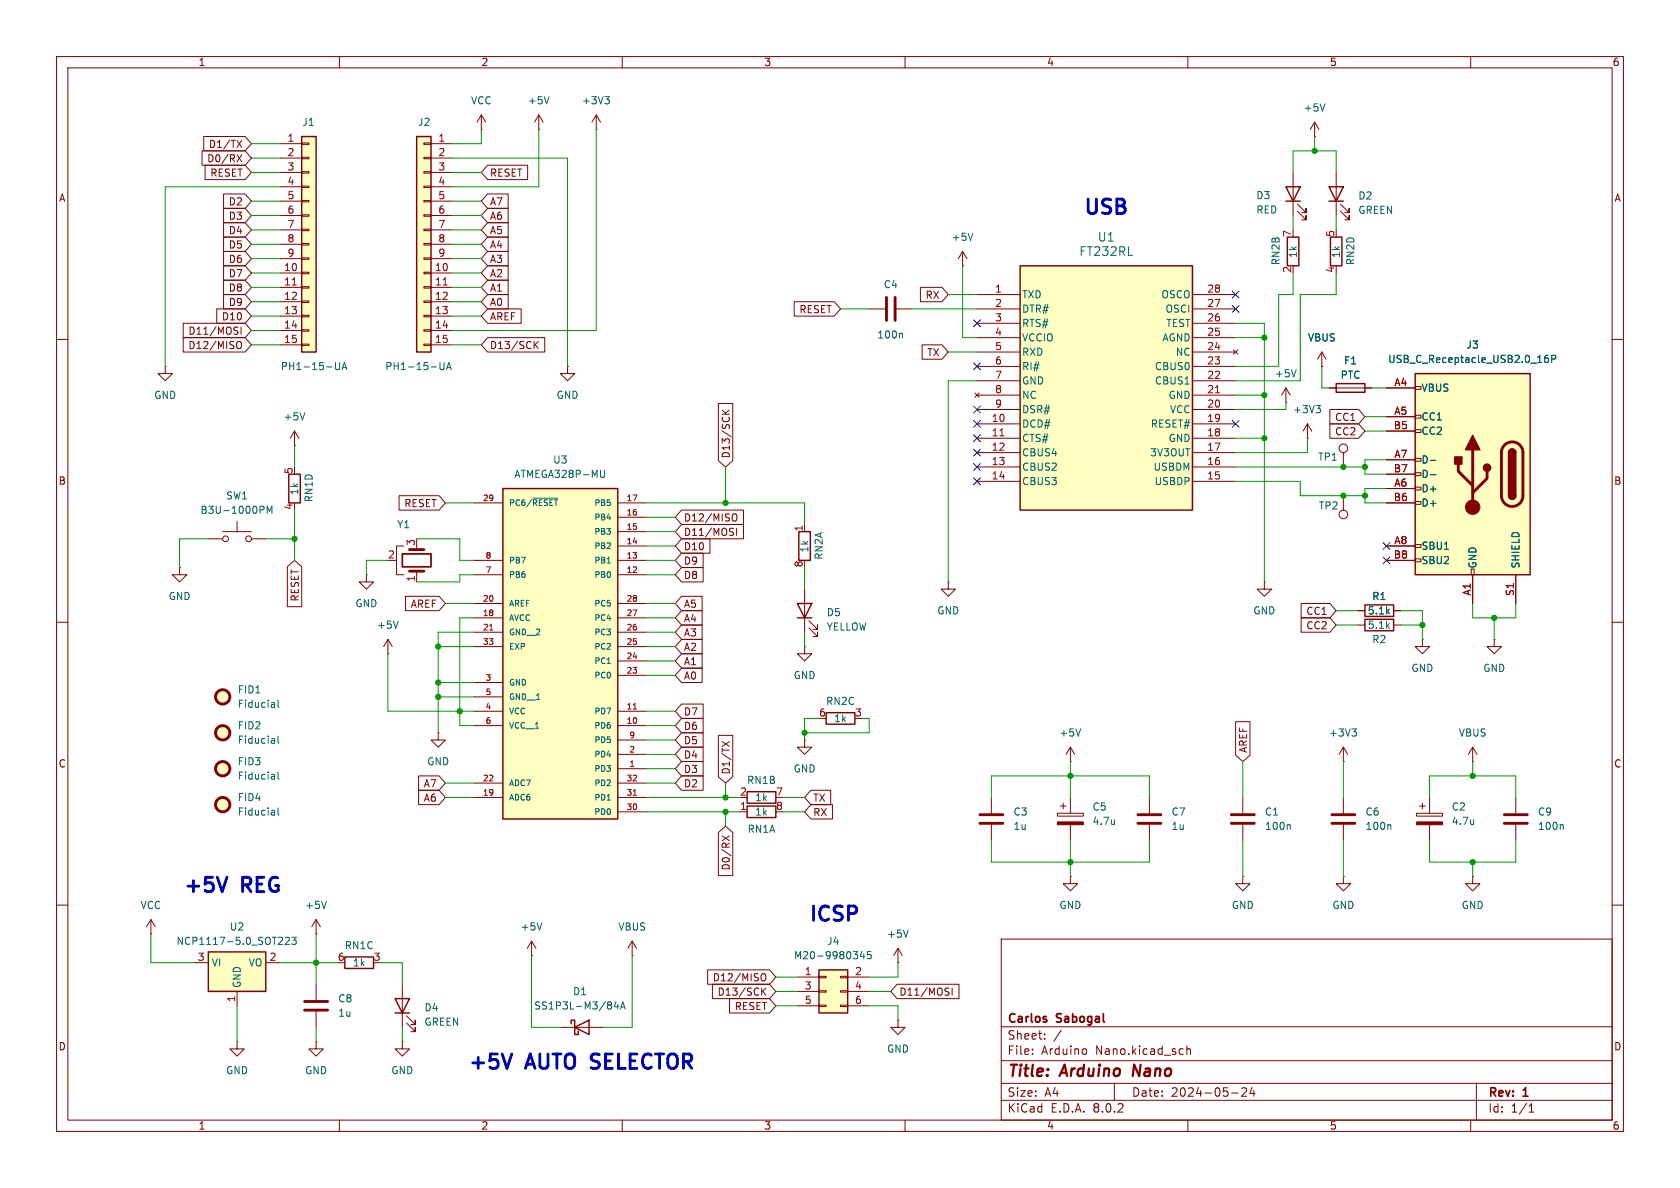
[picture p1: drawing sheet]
<svg xmlns="http://www.w3.org/2000/svg" width="297mm" height="210mm" viewBox="0 0 297 210" stroke-linecap="round" stroke-linejoin="round" font-family="sans-serif">
<defs><g id="words">
<g font-size="3.5" fill="#0000c2">
<text x="191.3" y="38.6">USB</text>
<text x="32.1" y="158.5">+5V</text>
<text x="42.8" y="158.5">REG</text>
<text x="142.7" y="163.6">ICSP</text>
<text x="82.5" y="189.7">+5V</text>
<text x="93.2" y="189.7">AUTO SELECTOR</text>
</g>
<g font-size="2.8" fill="#840000">
<text x="178" y="190.9">Title:</text>
<text x="187.7" y="190.9">Arduino</text>
<text x="201.1" y="190.9">Nano</text>
</g>
<g font-size="2.1" fill="#006464">
<text x="190.7" y="45.4">FT232RL</text>
<text x="194" y="42.9">U1</text>
</g>
<g font-size="2.1" fill="#840000">
<text x="178" y="184">Sheet:</text>
<text x="178" y="181.2">Carlos</text>
<text x="186.9" y="181.2">Sabogal</text>
<text x="178" y="186.7">File:</text>
<text x="184.1" y="186.7">Arduino</text>
<text x="193.7" y="186.7">Nano.kicad_sch</text>
<text x="178" y="196.9">KiCad</text>
<text x="178" y="194.1">Size:</text>
<text x="184.7" y="194.1">A4</text>
<text x="185.7" y="196.9">E.D.A.</text>
<text x="193.3" y="196.9">8.0.2</text>
<text x="200" y="194.1">Date:</text>
<text x="207" y="194.1">2024-05-24</text>
<text x="263" y="194.3">Rev:</text>
<text x="263" y="196.9">Id:</text>
<text x="267.1" y="196.9">1/1</text>
<text x="269.4" y="194.3">1</text>
</g>
<g font-size="1.8" fill="#840000">
<text x="35" y="11.9">1</text>
<text x="85" y="11.9">2</text>
<text x="135" y="11.9">3</text>
<text x="185" y="11.9">4</text>
<text x="235" y="11.9">5</text>
<text x="285" y="11.9">6</text>
<text x="36.5" y="28.9">D0/RX</text>
<text x="36.8" y="26.4">D1/TX</text>
<text x="10.3" y="35.9">A</text>
<text x="37.1" y="31.4">RESET</text>
<text x="86.5" y="31.4">RESET</text>
<text x="285.3" y="35.9">A</text>
<text x="40.3" y="41.6">D4</text>
<text x="40.3" y="36.5">D2</text>
<text x="40.3" y="39.1">D3</text>
<text x="86.5" y="36.5">A7</text>
<text x="86.5" y="39.1">A6</text>
<text x="86.5" y="41.6">A5</text>
<text x="40.3" y="44.1">D5</text>
<text x="40.3" y="46.7">D6</text>
<text x="86.5" y="44.1">A4</text>
<text x="86.5" y="46.7">A3</text>
<text x="40.3" y="51.8">D8</text>
<text x="40.3" y="49.2">D7</text>
<text x="86.5" y="49.2">A2</text>
<text x="86.5" y="51.8">A1</text>
<text x="163.5" y="53">RX</text>
<text x="33.2" y="59.4">D11/MOSI</text>
<text x="39.1" y="56.8">D10</text>
<text x="40.3" y="54.3">D9</text>
<text x="86.5" y="56.8">AREF</text>
<text x="86.5" y="54.3">A0</text>
<text x="141.2" y="55.6">RESET</text>
<text x="33.2" y="61.9">D12/MISO</text>
<text x="86.5" y="61.9">D13/SCK</text>
<text x="163.8" y="63.2">TX</text>
<text x="235.9" y="77.2">CC2</text>
<text x="235.9" y="74.6">CC1</text>
<text x="129.2" y="81.1" transform="rotate(-90 129.2 81.1)">D13/SCK</text>
<text x="10.3" y="85.9">B</text>
<text x="71.4" y="89.9">RESET</text>
<text x="285.3" y="85.9">B</text>
<text x="120.8" y="94.9">D11/MOSI</text>
<text x="120.8" y="92.4">D12/MISO</text>
<text x="120.8" y="100">D9</text>
<text x="120.8" y="97.5">D10</text>
<text x="53" y="106.4" transform="rotate(-90 53 106.4)">RESET</text>
<text x="72.5" y="107.6">AREF</text>
<text x="120.8" y="102.6">D8</text>
<text x="120.8" y="107.6">A5</text>
<text x="120.8" y="110.2">A4</text>
<text x="120.8" y="112.7">A3</text>
<text x="230.8" y="111.4">CC2</text>
<text x="230.8" y="108.9">CC1</text>
<text x="120.8" y="115.3">A2</text>
<text x="120.8" y="117.8">A1</text>
<text x="120.8" y="120.3">A0</text>
<text x="120.8" y="129.2">D6</text>
<text x="120.8" y="131.8">D5</text>
<text x="120.8" y="126.7">D7</text>
<text x="10.3" y="135.9">C</text>
<text x="120.8" y="134.3">D4</text>
<text x="120.8" y="136.8">D3</text>
<text x="129.2" y="137" transform="rotate(-90 129.2 137)">D1/TX</text>
<text x="220.7" y="133.2" transform="rotate(-90 220.7 133.2)">AREF</text>
<text x="285.3" y="135.9">C</text>
<text x="74.8" y="141.9">A6</text>
<text x="74.8" y="139.4">A7</text>
<text x="120.8" y="139.4">D2</text>
<text x="143.7" y="141.9">TX</text>
<text x="143.7" y="144.5">RX</text>
<text x="129.2" y="154" transform="rotate(-90 129.2 154)">D0/RX</text>
<text x="125.9" y="173.7">D12/MISO</text>
<text x="126.8" y="176.2">D13/SCK</text>
<text x="129.8" y="178.8">RESET</text>
<text x="158.9" y="176.2">D11/MOSI</text>
<text x="10.3" y="185.9">D</text>
<text x="285.3" y="185.9">D</text>
<text x="35" y="199.9">1</text>
<text x="85" y="199.9">2</text>
<text x="135" y="199.9">3</text>
<text x="185" y="199.9">4</text>
<text x="235" y="199.9">5</text>
<text x="285" y="199.9">6</text>
</g>
<g font-size="1.8" fill="#006464">
<text x="53.3" y="22.5">J1</text>
<text x="73.8" y="22.5">J2</text>
<text x="83.2" y="18.6">VCC</text>
<text x="93.2" y="18.6">+5V</text>
<text x="102.8" y="18.6">+3V3</text>
<text x="230.4" y="19.9">+5V</text>
<text x="222" y="35.4">D3</text>
<text x="240" y="35.5">D2</text>
<text x="222" y="37.9">RED</text>
<text x="240" y="38">GREEN</text>
<text x="168.1" y="42.8">+5V</text>
<text x="226.4" y="47" transform="rotate(-90 226.4 47)">RN2B</text>
<text x="229.5" y="45.7" transform="rotate(-90 229.5 45.7)">1k</text>
<text x="237.1" y="45.7" transform="rotate(-90 237.1 45.7)">1k</text>
<text x="239.6" y="47" transform="rotate(-90 239.6 47)">RN2D</text>
<text x="156.1" y="51.2">C4</text>
<text x="180.6" y="52.9">TXD</text>
<text x="205.2" y="52.9">OSCO</text>
<text x="180.6" y="55.5">DTR#</text>
<text x="180.6" y="58">RTS#</text>
<text x="205.9" y="55.5">OSCI</text>
<text x="206.1" y="58">TEST</text>
<text x="49.5" y="65.6">PH1-15-UA</text>
<text x="68" y="65.6">PH1-15-UA</text>
<text x="155" y="60">100n</text>
<text x="180.6" y="60.6">VCCIO</text>
<text x="180.6" y="63.1">RXD</text>
<text x="180.6" y="65.6">RI#</text>
<text x="204.1" y="65.6">CBUS0</text>
<text x="205.4" y="60.6">AGND</text>
<text x="207.8" y="63.1">NC</text>
<text x="231.1" y="60.6">VBUS</text>
<text x="237.5" y="64.6">F1</text>
<text x="245.3" y="64.4">USB_C_Receptacle_USB2.0_16P</text>
<text x="259.2" y="61.8">J3</text>
<text x="27.2" y="70.7">GND</text>
<text x="98.3" y="70.7">GND</text>
<text x="180.6" y="68.2">GND</text>
<text x="180.6" y="70.7">NC</text>
<text x="204.1" y="68.2">CBUS1</text>
<text x="206.5" y="70.7">GND</text>
<text x="225.3" y="66.9">+5V</text>
<text x="236.9" y="67.2">PTC</text>
<text x="251.2" y="69.4">VBUS</text>
<text x="50" y="74.5">+5V</text>
<text x="180.6" y="75.8">DCD#</text>
<text x="180.6" y="73.3">DSR#</text>
<text x="203.3" y="75.8">RESET#</text>
<text x="206.7" y="73.3">VCC</text>
<text x="228.5" y="73.3">+3V3</text>
<text x="251.2" y="74.5">CC1</text>
<text x="251.2" y="77.1">CC2</text>
<text x="97.7" y="82.1">U3</text>
<text x="180.6" y="78.3">CTS#</text>
<text x="180.6" y="80.9">CBUS4</text>
<text x="180.6" y="83.4">CBUS2</text>
<text x="203.2" y="80.9">3V3OUT</text>
<text x="203.8" y="83.4">USBDM</text>
<text x="206.5" y="78.3">GND</text>
<text x="232.9" y="81.6">TP1</text>
<text x="251.2" y="82.1">D-</text>
<text x="39.9" y="88.5">SW1</text>
<text x="52.9" y="87.6" transform="rotate(-90 52.9 87.6)">1k</text>
<text x="55.5" y="88.9" transform="rotate(-90 55.5 88.9)">RN1D</text>
<text x="90.8" y="84.7">ATMEGA328P-MU</text>
<text x="180.6" y="86">CBUS3</text>
<text x="204" y="86">USBDP</text>
<text x="251.2" y="87.2">D+</text>
<text x="251.2" y="89.8">D+</text>
<text x="251.2" y="84.7">D-</text>
<text x="35.3" y="91">B3U-1000PM</text>
<text x="70.1" y="93.6">Y1</text>
<text x="233.1" y="90.3">TP2</text>
<text x="143.1" y="97.8" transform="rotate(-90 143.1 97.8)">1k</text>
<text x="145.6" y="99.1" transform="rotate(-90 145.6 99.1)">RN2A</text>
<text x="251.2" y="97.4">SBU1</text>
<text x="251.2" y="99.9">SBU2</text>
<text x="261.2" y="100.6" transform="rotate(-90 261.2 100.6)">GND</text>
<text x="268.8" y="100.6" transform="rotate(-90 268.8 100.6)">SHIELD</text>
<text x="29.7" y="106.3">GND</text>
<text x="62.7" y="107.5">GND</text>
<text x="242.5" y="106.3">R1</text>
<text x="66.5" y="111.4">+5V</text>
<text x="146.1" y="109.1">D5</text>
<text x="146.1" y="111.7">YELLOW</text>
<text x="165.6" y="108.8">GND</text>
<text x="221.5" y="108.8">GND</text>
<text x="241.7" y="108.8">5.1k</text>
<text x="241.7" y="111.4">5.1k</text>
<text x="242.5" y="113.9">R2</text>
<text x="249.4" y="119">GND</text>
<text x="262.1" y="119">GND</text>
<text x="41.9" y="122.8">FID1</text>
<text x="41.9" y="125.3">Fiducial</text>
<text x="140.2" y="120.2">GND</text>
<text x="145.9" y="124.8">RN2C</text>
<text x="41.9" y="129.1">FID2</text>
<text x="41.9" y="131.7">Fiducial</text>
<text x="147.4" y="127.9">1k</text>
<text x="187.2" y="130.4">+5V</text>
<text x="234.8" y="130.4">+3V3</text>
<text x="257.8" y="130.4">VBUS</text>
<text x="41.9" y="135.5">FID3</text>
<text x="75.4" y="135.5">GND</text>
<text x="140.2" y="136.8">GND</text>
<text x="41.9" y="141.8">FID4</text>
<text x="41.9" y="138">Fiducial</text>
<text x="132" y="138.8">RN1B</text>
<text x="133.4" y="141.8">1k</text>
<text x="193" y="143.5">C5</text>
<text x="256.6" y="143.5">C2</text>
<text x="41.9" y="144.4">Fiducial</text>
<text x="132.1" y="147.4">RN1A</text>
<text x="133.4" y="144.4">1k</text>
<text x="179.1" y="144.4">C3</text>
<text x="179.1" y="146.9">1u</text>
<text x="193" y="146">4.7u</text>
<text x="207" y="144.4">C7</text>
<text x="207" y="146.9">1u</text>
<text x="223.5" y="144.4">C1</text>
<text x="223.5" y="146.9">100n</text>
<text x="241.3" y="144.4">C6</text>
<text x="241.3" y="146.9">100n</text>
<text x="256.6" y="146">4.7u</text>
<text x="271.8" y="144.4">C9</text>
<text x="271.8" y="146.9">100n</text>
<text x="24.8" y="160.9">VCC</text>
<text x="53.8" y="160.9">+5V</text>
<text x="187.2" y="160.9">GND</text>
<text x="217.7" y="160.9">GND</text>
<text x="235.5" y="160.9">GND</text>
<text x="258.3" y="160.9">GND</text>
<text x="31.1" y="167.2">NCP1117-5.0_SOT223</text>
<text x="40.5" y="164.7">U2</text>
<text x="60.9" y="168">RN1C</text>
<text x="91.9" y="164.7">+5V</text>
<text x="109.2" y="164.7">VBUS</text>
<text x="146.1" y="167.2">J4</text>
<text x="156.7" y="166">+5V</text>
<text x="37.3" y="171">VI</text>
<text x="43.9" y="171">VO</text>
<text x="62.3" y="171">1k</text>
<text x="140.3" y="169.8">M20-9980345</text>
<text x="42.8" y="174.8" transform="rotate(-90 42.8 174.8)">GND</text>
<text x="59.7" y="177.4">C8</text>
<text x="59.7" y="179.9">1u</text>
<text x="74.9" y="179">D4</text>
<text x="94.3" y="178.7">SS1P3L-M3/84A</text>
<text x="101.2" y="176.1">D1</text>
<text x="74.9" y="181.5">GREEN</text>
<text x="39.9" y="190.1">GND</text>
<text x="53.8" y="190.1">GND</text>
<text x="69.1" y="190.1">GND</text>
<text x="156.7" y="186.3">GND</text>
</g>
<g font-size="1.8" fill="#a90000">
<text x="50.7" y="25.1">1</text>
<text x="50.7" y="27.7">2</text>
<text x="77.4" y="25.1">1</text>
<text x="77.4" y="27.7">2</text>
<text x="50.7" y="30.2">3</text>
<text x="50.7" y="32.8">4</text>
<text x="50.7" y="35.3">5</text>
<text x="77.4" y="30.2">3</text>
<text x="77.4" y="32.8">4</text>
<text x="77.4" y="35.3">5</text>
<text x="50.7" y="37.8">6</text>
<text x="50.7" y="40.4">7</text>
<text x="77.4" y="37.8">6</text>
<text x="77.4" y="40.4">7</text>
<text x="228.3" y="42" transform="rotate(-90 228.3 42)">7</text>
<text x="236" y="42" transform="rotate(-90 236 42)">5</text>
<text x="50.7" y="42.9">8</text>
<text x="50.7" y="45.5">9</text>
<text x="77.4" y="42.9">8</text>
<text x="77.4" y="45.5">9</text>
<text x="50.1" y="48">10</text>
<text x="50.1" y="50.5">11</text>
<text x="50.1" y="53.1">12</text>
<text x="76.8" y="48">10</text>
<text x="76.8" y="50.5">11</text>
<text x="76.8" y="53.1">12</text>
<text x="175.8" y="51.8">1</text>
<text x="213.3" y="51.8">28</text>
<text x="228.3" y="48.3" transform="rotate(-90 228.3 48.3)">2</text>
<text x="236" y="48.3" transform="rotate(-90 236 48.3)">4</text>
<text x="50.1" y="55.6">13</text>
<text x="50.1" y="58.2">14</text>
<text x="76.8" y="55.6">13</text>
<text x="76.8" y="58.2">14</text>
<text x="175.8" y="54.4">2</text>
<text x="175.8" y="56.9">3</text>
<text x="175.8" y="59.4">4</text>
<text x="213.3" y="59.4">25</text>
<text x="213.3" y="56.9">26</text>
<text x="213.3" y="54.4">27</text>
<text x="50.1" y="60.7">15</text>
<text x="76.8" y="60.7">15</text>
<text x="175.8" y="62">5</text>
<text x="175.8" y="64.5">6</text>
<text x="213.3" y="64.5">23</text>
<text x="213.3" y="62">24</text>
<text x="175.8" y="67.1">7</text>
<text x="175.8" y="69.6">8</text>
<text x="213.3" y="69.6">21</text>
<text x="213.3" y="67.1">22</text>
<text x="246.4" y="68.3">A4</text>
<text x="175.2" y="74.7">10</text>
<text x="175.2" y="77.2">11</text>
<text x="175.8" y="72.1">9</text>
<text x="213.3" y="77.2">18</text>
<text x="213.3" y="74.7">19</text>
<text x="213.3" y="72.1">20</text>
<text x="246.3" y="75.9">B5</text>
<text x="246.4" y="73.4">A5</text>
<text x="51.8" y="83.9" transform="rotate(-90 51.8 83.9)">5</text>
<text x="175.2" y="79.8">12</text>
<text x="175.2" y="82.3">13</text>
<text x="213.3" y="82.3">16</text>
<text x="213.3" y="79.8">17</text>
<text x="246.3" y="83.6">B7</text>
<text x="246.4" y="81">A7</text>
<text x="175.2" y="84.8">14</text>
<text x="213.3" y="84.8">15</text>
<text x="246.3" y="88.6">B6</text>
<text x="246.4" y="86.1">A6</text>
<text x="51.8" y="90.2" transform="rotate(-90 51.8 90.2)">4</text>
<text x="142" y="94.1" transform="rotate(-90 142 94.1)">1</text>
<text x="68.5" y="98.8">2</text>
<text x="73.4" y="96.6" transform="rotate(-90 73.4 96.6)">3</text>
<text x="142" y="100.4" transform="rotate(-90 142 100.4)">8</text>
<text x="246.3" y="98.8">B8</text>
<text x="246.4" y="96.3">A8</text>
<text x="73.4" y="102.9" transform="rotate(-90 73.4 102.9)">1</text>
<text x="260.1" y="105.4" transform="rotate(-90 260.1 105.4)">A1</text>
<text x="267.7" y="105.5" transform="rotate(-90 267.7 105.5)">S1</text>
<text x="144.7" y="126.7">6</text>
<text x="151.1" y="126.7">3</text>
<text x="130.7" y="140.7">2</text>
<text x="130.7" y="143.3">1</text>
<text x="137.1" y="140.7">7</text>
<text x="137.1" y="143.3">8</text>
<text x="34.9" y="169.9">3</text>
<text x="47.6" y="169.9">2</text>
<text x="59.6" y="169.9">6</text>
<text x="66" y="169.9">3</text>
<text x="142.2" y="172.5">1</text>
<text x="151.1" y="172.5">2</text>
<text x="41.7" y="177.2" transform="rotate(-90 41.7 177.2)">1</text>
<text x="142.2" y="175">3</text>
<text x="142.2" y="177.5">5</text>
<text x="151.1" y="175">4</text>
<text x="151.1" y="177.5">6</text>
</g>
<g font-size="1.4" fill="#a90000">
<text x="85.3" y="88.6">29</text>
<text x="110.7" y="88.6">17</text>
<text x="110.7" y="93.7">15</text>
<text x="110.7" y="91.2">16</text>
<text x="85.7" y="101.3">7</text>
<text x="85.7" y="98.8">8</text>
<text x="110.7" y="101.3">12</text>
<text x="110.7" y="98.8">13</text>
<text x="110.7" y="96.3">14</text>
<text x="85.3" y="106.4">20</text>
<text x="110.7" y="106.4">28</text>
<text x="85.3" y="109">18</text>
<text x="85.3" y="111.5">21</text>
<text x="110.7" y="111.5">26</text>
<text x="110.7" y="109">27</text>
<text x="85.3" y="114">33</text>
<text x="110.7" y="119.1">23</text>
<text x="110.7" y="116.6">24</text>
<text x="110.7" y="114">25</text>
<text x="85.7" y="120.4">3</text>
<text x="85.7" y="125.5">4</text>
<text x="85.7" y="122.9">5</text>
<text x="110.7" y="125.5">11</text>
<text x="85.7" y="128">6</text>
<text x="110.7" y="128">10</text>
<text x="111.1" y="130.6">9</text>
<text x="111.1" y="135.6">1</text>
<text x="111.1" y="133.1">2</text>
<text x="85.3" y="140.7">19</text>
<text x="85.3" y="138.2">22</text>
<text x="110.7" y="143.3">30</text>
<text x="110.7" y="140.7">31</text>
<text x="110.7" y="138.2">32</text>
</g>
<g font-size="1.4" fill="#006464">
<text x="89.9" y="89.6">PC6/~{RESET}</text>
<text x="105" y="89.6">PB5</text>
<text x="105" y="94.7">PB3</text>
<text x="105" y="92.2">PB4</text>
<text x="89.9" y="99.8">PB7</text>
<text x="105" y="99.8">PB1</text>
<text x="105" y="97.3">PB2</text>
<text x="89.9" y="107.4">AREF</text>
<text x="89.9" y="102.3">PB6</text>
<text x="105" y="102.3">PB0</text>
<text x="105" y="107.4">PC5</text>
<text x="89.9" y="110">AVCC</text>
<text x="89.9" y="112.5">GND__2</text>
<text x="105" y="112.5">PC3</text>
<text x="105" y="110">PC4</text>
<text x="89.9" y="115">EXP</text>
<text x="105" y="117.6">PC1</text>
<text x="105" y="115">PC2</text>
<text x="89.9" y="121.4">GND</text>
<text x="89.9" y="123.9">GND__1</text>
<text x="105" y="120.1">PC0</text>
<text x="89.9" y="126.5">VCC</text>
<text x="89.9" y="129">VCC__1</text>
<text x="105" y="129">PD6</text>
<text x="105" y="126.5">PD7</text>
<text x="105" y="131.5">PD5</text>
<text x="105" y="136.6">PD3</text>
<text x="105" y="134.1">PD4</text>
<text x="89.9" y="141.7">ADC6</text>
<text x="89.9" y="139.2">ADC7</text>
<text x="105" y="141.7">PD1</text>
<text x="105" y="139.2">PD2</text>
<text x="105" y="144.2">PD0</text>
</g>
</g></defs>
<g fill="none" stroke="#840000" stroke-width=".18">
<path d="M10 10h277v190h-277zM12 12h273v186h-273zM60 10v2M110 10v2M160 10v2M210 10v2M260 10v2M10 60h2M170.2 47h.1M170.2 44.5l-.8 1.2M170.2 44.5v2.5M170.2 44.5l.7 1.2"/>
<path d="M285 60h2M69.8 99.1h.3M71.4 96.5h-1.3v5.1h1.3M73.7 96.5v.7M10 110h2M73.7 101v1.9M285 110h2M10 160h2M285 160h2M26.7 165.1h.1M26.7 162.6l-.8 1.2M26.7 162.6v2.5"/>
<path d="M26.7 162.6l.7 1.2M177 166h108v32h-108zM60 198v2M110 198v2M160 198v2M177 194.5h108M177 191.5h108M177 187.5h108M177 181.5h108M182.5 186.3v.1M182.5 185.5v.1M184.7 183.6v.1"/>
<path d="M184.7 182.8v.1M187.6 182.1l-1.3 2M191.8 185.4l.3 .3v.4l-.3 .3M197 191.5v3M209.8 184.9v1.5M209.8 185.5l.2-.1 .4 .1 .1 .9M210 198v2M217.7 193.2h1.2M219.5 192.4l.6-.1 .2 .1 .1 .3-.9 1.1h.9M221.3 192.2l-.3 1.1h.9M221.7 192.8v1M260 198v2"/>
<path d="M261 191.5v6.5M270.3 196.6h.9M270.3 195.5l.4-.4v1.5"/>
</g>
<path d="M200.5 188.2l-.2 2" fill="none" stroke="#840000" stroke-width=".4"/>
<path d="M172 41.2l-.4 1.3" fill="none" stroke="#006464" stroke-width=".18"/>
<path d="M71.1 97.9h5.1v2.3h-5.1z" fill="none" stroke="#840000" stroke-width=".3"/>
<path d="M72.4 97.2h2.5M72.4 101h2.5" fill="none" stroke="#840000" stroke-width=".51"/>
<path d="M36.8 168.3h10.2v7h-10.2z" fill="#ffffc2"/>
<path d="M141.2 94h2.1v5.1h-2.1zM146 126h5.1v2h-5.1zM36.8 168.3h10.2v7h-10.2z" fill="none" stroke="#840000" stroke-width=".25"/>
<g fill="none" stroke="#840000" stroke-width=".18">
<path d="M29.2 64.8v1.2h1.3l-1.3 1.3-1.3-1.3h1.3M29.2 64.8h.1M142.2 92.7v1.3M31.7 100.3v1.3h1.3l-1.3 1.3-1.2-1.3h1.2M31.7 100.3h.1M68.6 115.6h.1M68.6 113l-.8 1.3M68.6 113v2.6M68.6 113l.7 1.3M142.2 114.3v1.3h1.3l-1.3 1.2-1.2-1.2h1.2M142.2 114.3h.1M34.3 170.2h2.5"/>
<path d="M41.9 175.3v2.5M47 170.2h2.5M41.9 184.2v1.2h1.3l-1.3 1.3-1.3-1.3h1.3M41.9 184.2h.1"/>
</g>
<g fill="none" stroke="#006464" stroke-width=".18">
<path d="M70.4 109.8l-.4 1.3M48.5 124.3l.1 .7M48.5 130.6l.1 .8M48.5 137l.1 .7M48.6 137.7h-.2M48.6 137.2l-.2 .1M48.6 131.3l-.2 .1M48.6 130.8l-.2 .1M48.6 125h-.2M48.6 124.5l-.2 .1M49.2 136.5v1.1l.1 .1M49.2 123.8v1.1l.1 .1"/>
<path d="M49.2 130.1v1.1l.1 .2M48.5 143.3l.1 .8M48.6 144l-.2 .1M48.6 143.5l-.2 .1M49.2 142.8v1.1l.1 .2M49.2 166.9h.8M49.9 165.8v.4M50.4 165.8l.5-.1 .3 .3-.8 .9h.8M51.6 165.7h.8l-.5 .5 .4 .1v.5l-.2 .1-.5-.1"/>
</g>
<g fill="#ffffc2" stroke="#ffffc2" stroke-width=".18">
<circle cx="39.4" cy="135.9" r="1.27"/>
<circle cx="39.4" cy="142.2" r="1.27"/>
<circle cx="39.4" cy="129.5" r="1.27"/>
<circle cx="39.4" cy="123.2" r="1.27"/>
</g>
<g fill="none" stroke="#840000" stroke-width=".51">
<circle cx="39.4" cy="123.2" r="1.27"/>
<circle cx="39.4" cy="135.9" r="1.27"/>
<circle cx="39.4" cy="129.5" r="1.27"/>
<circle cx="39.4" cy="142.2" r="1.27"/>
</g>
<path d="M144.8 171.5h5.1v7.6h-5.1z" fill="#ffffc2"/>
<g fill="none" stroke="#840000" stroke-width=".18">
<path d="M36.8 95.3h2.6M39.4 94h5M41.9 92.2v1.8M44.4 95.3h2.6M142.2 104.1v7.7M143 111l1.5 1.5v-.7v.7h-.7M143 109.7l1.5 1.6v-.8v.8h-.7M167.6 102.9v1.2h1.3l-1.3 1.3-1.2-1.3h1.2M167.6 102.9h.1M251.5 113v1.3h1.2l-1.2 1.3-1.3-1.3h1.3M251.5 113h.1M77.5 129.5v1.3h1.2l-1.2 1.3-1.3-1.3h1.3"/>
<path d="M77.5 129.5h.1M250.4 143.8h4.6v.5h-4.6zM251 142.5h1M251.5 142v1M252.7 141v2.8M252.7 145.8v2.8M55.9 165.1h.1M55.9 162.6l-.8 1.2M55.9 162.6v2.5M55.9 174v2.8M55.9 178.8v2.8M55.9 162.6l.7 1.2"/>
<path d="M71.1 174v7.6M71.9 179.6l1.5 1.5v-.8v.8h-.8M111.8 168.9h.1M111.8 166.4l-.8 1.2M111.8 166.4v2.5M111.8 166.4l.7 1.2M141 172.7h3.8M141 175.3h3.8M141 177.8h3.8M144.8 177.7h1.2v.2h-1.2zM144.8 175.1h1.2v.3h-1.2zM144.8 172.6h1.2v.2h-1.2z"/>
<path d="M148.6 177.7h1.3v.2h-1.3zM148.6 175.1h1.3v.3h-1.3zM148.6 172.6h1.3v.2h-1.3zM149.9 172.7h3.8M149.9 175.3h3.8M149.9 177.8h3.8M55.9 184.2v1.2h1.2l-1.2 1.3-1.3-1.3h1.3M55.9 184.2h.1M71.1 184.2v1.2h1.3l-1.3 1.3-1.3-1.3h1.3M71.1 184.2h.1M71.9 180.8l1.5 1.6v-.8v.8h-.8M99.1 181.6h7.6"/>
<circle cx="39.9" cy="95.3" r=".51"/>
<circle cx="43.9" cy="95.3" r=".51"/>
</g>
<path d="M51.1 83.8h2v5.1h-2zM141 106.7h2.5l-1.3 2.5zM141 109.2h2.5M132.1 140h5.1v2h-5.1zM69.8 176.5h2.6l-1.3 2.6zM69.8 179.1h2.6M144.8 171.5h5.1v7.6h-5.1zM101 181v-.7h.6v2.6h.6v-.7M101.6 181.6l2.5-1.3v2.6z" fill="none" stroke="#840000" stroke-width=".25"/>
<path d="M46 89.5h.4l.3 .2-.1 .4h-.6M47.2 90.7v-1.2l.5 .9 .4-.9v1.2M57.7 159.3l-.4 1.3M260.5 144.9v.8M260.5 145.6v.1M108.9 177l-.3 1h.8M109.2 177.5v.9M109.7 178.4l.4-1.3 .4 1.3M109.8 178h.6M152.4 168.2l-.3 .9h.8M152.7 168.6v.9M154 168.2h-.6l-.1 .6 .2-.1 .4 .1 .1 .1v.5l-.2 .1-.5-.1" fill="none" stroke="#006464" stroke-width=".18"/>
<path d="M250.4 145.3h4.6v.5h-4.6z" fill="#840000" stroke="#840000" stroke-width=".18"/>
<path d="M53.8 178.6h4.1M53.8 177h4.1" fill="none" stroke="#840000" stroke-width=".51"/>
<path d="M73.7 24.1h2.5v38.1h-2.5z" fill="#ffffc2"/>
<g fill="none" stroke="#840000" stroke-width=".18">
<path d="M74.9 38h1.3v.2h-1.3zM74.9 35.4h1.3v.3h-1.3zM74.9 32.9h1.3v.2h-1.3zM74.9 30.4h1.3v.2h-1.3zM74.9 27.8h1.3v.3h-1.3zM74.9 25.3h1.3v.2h-1.3zM76.2 25.4h3.8M76.2 27.9h3.8M76.2 30.5h3.8M76.2 33h3.8M76.2 35.6h3.8M76.2 38.1h3.8"/>
<path d="M74.9 58.3h1.3v.2h-1.3zM74.9 55.8h1.3v.2h-1.3zM74.9 53.2h1.3v.3h-1.3zM74.9 50.7h1.3v.2h-1.3zM74.9 48.1h1.3v.3h-1.3zM74.9 45.6h1.3v.2h-1.3zM74.9 43.1h1.3v.2h-1.3zM74.9 40.5h1.3v.3h-1.3zM76.2 48.3h3.8M76.2 50.8h3.8M76.2 53.3h3.8M76.2 55.9h3.8"/>
<path d="M76.2 58.4h3.8M76.2 40.6h3.8M76.2 43.2h3.8M76.2 45.7h3.8M153.7 54.6h2.8M158.5 54.6h2.8M52.1 78.7h.1M52.1 76.2l-.8 1.3M52.1 76.2v2.5M52.1 76.2l.7 1.3M74.9 60.8h1.3v.3h-1.3zM76.2 61h3.8"/>
<path d="M64.8 101.6v1.3h1.2l-1.2 1.2-1.3-1.2h1.3M64.8 101.6h.1M142.2 130.8v1.3h1.3l-1.3 1.3-1.2-1.3h1.2M142.2 130.8h.1M130.8 143.5h1.3M94 168.9h.1M94 166.4l-.8 1.2M94 166.4v2.5M94 166.4l.7 1.2M158.7 170.2h.1M158.7 167.6l-.7 1.3M158.7 167.6v2.6"/>
<path d="M158.7 167.6l.8 1.3M158.7 180.3v1.3h1.3l-1.3 1.3-1.2-1.3h1.2M158.7 180.3h.1"/>
</g>
<path d="M73.7 24.1h2.5v38.1h-2.5zM132.1 142.5h5.1v2h-5.1zM61 169.2h5v2h-5z" fill="none" stroke="#840000" stroke-width=".25"/>
<path d="M78.3 50.4h.8" fill="none" stroke="#a90000" stroke-width=".18"/>
<path d="M159.4 58.9l.2 .2v.7M53.9 73l-.4 1.2M77.8 64.1v1l.2 .2h.4l.1-.2v-1M78.9 65.3l.5-1.2 .4 1.2M79.1 65h.6M95.8 163.1l-.4 1.3M160.6 164.4l-.5 1.3" fill="none" stroke="#006464" stroke-width=".18"/>
<path d="M156.7 52.6v4M158.2 52.6v4" fill="none" stroke="#840000" stroke-width=".51"/>
<path d="M53.3 24.1h2.6v38.1h-2.6z" fill="#ffffc2"/>
<g fill="none" stroke="#840000" stroke-width=".18">
<path d="M49.5 25.4h3.8M49.5 27.9h3.8M49.5 30.5h3.8M49.5 33h3.8M49.5 35.6h3.8M49.5 38.1h3.8M53.3 38h1.3v.2h-1.3zM53.3 35.4h1.3v.3h-1.3zM53.3 32.9h1.3v.2h-1.3zM53.3 30.4h1.3v.2h-1.3zM53.3 27.8h1.3v.3h-1.3zM53.3 25.3h1.3v.2h-1.3z"/>
<path d="M49.5 48.3h3.8M49.5 50.8h3.8M49.5 53.3h3.8M49.5 55.9h3.8M49.5 58.4h3.8M49.5 40.6h3.8M49.5 43.2h3.8M49.5 45.7h3.8M53.3 58.3h1.3v.2h-1.3zM53.3 55.8h1.3v.2h-1.3zM53.3 53.2h1.3v.3h-1.3zM53.3 50.7h1.3v.2h-1.3z"/>
<path d="M53.3 48.1h1.3v.3h-1.3zM53.3 45.6h1.3v.2h-1.3zM53.3 43.1h1.3v.2h-1.3zM53.3 40.5h1.3v.3h-1.3zM49.5 61h3.8M53.3 60.8h1.3v.3h-1.3z"/>
</g>
<path d="M53.3 24.1h2.6v38.1h-2.6z" fill="none" stroke="#840000" stroke-width=".25"/>
<path d="M51.7 50.4h.7" fill="none" stroke="#a90000" stroke-width=".18"/>
<path d="M59.3 64.1v1l.3 .2h.3l.1-.2v-1M60.5 65.3l.4-1.2 .4 1.2M60.6 65h.6" fill="none" stroke="#006464" stroke-width=".18"/>
<path d="M88.9 86.4h20.3v58.4h-20.3z" fill="#ffffc2"/>
<path d="M236.2 67.8h5.1v1.5h-5.1zM88.9 86.4h20.3v58.4h-20.3z" fill="none" stroke="#840000" stroke-width=".25"/>
<g fill="none" stroke="#840000" stroke-width=".18">
<path d="M85.1 22.9h.1M85.1 20.3l-.8 1.3M85.1 20.3v2.6M85.1 20.3l.8 1.3M95.2 22.9h.1M95.2 20.3l-.7 1.3M95.2 20.3v2.6M95.2 20.3l.8 1.3M105.4 22.9h.1M105.4 20.3l-.8 1.3M105.4 20.3v2.6M105.4 20.3l.8 1.3"/>
<path d="M100.3 64.8v1.2h1.3l-1.3 1.3-1.2-1.3h1.2M100.3 64.8h.1M227.3 71.1h.1M227.3 68.6l-.7 1.3M227.3 68.6v2.5M227.3 68.6l.8 1.3M231.1 77.5h.1M231.1 74.9l.8 1.3M231.1 74.9l-.7 1.3M231.1 74.9v2.6M234.9 68.6h7.7M83.8 99.1h5.1"/>
<path d="M83.8 88.9h5.1M109.2 99.1h5.1M109.2 96.5h5.1M109.2 94h5.1M109.2 91.4h5.1M109.2 88.9h5.1M237.5 87.6v2.6M83.8 101.6h5.1M83.8 109.2h5.1M83.8 106.7h5.1M83.8 111.8h5.1M83.8 114.3h5.1"/>
<path d="M109.2 101.6h5.1M109.2 109.2h5.1M109.2 106.7h5.1M109.2 111.8h5.1M109.2 119.4h5.1M109.2 116.8h5.1M109.2 114.3h5.1M83.8 128.3h5.1M83.8 125.7h5.1M83.8 138.4h5.1M83.8 120.7h5.1M83.8 123.2h5.1"/>
<path d="M109.2 135.9h5.1M109.2 128.3h5.1M109.2 125.7h5.1M109.2 133.4h5.1M109.2 138.4h5.1M109.2 130.8h5.1M189.2 134.6h.1M189.2 132.1v2.5M189.2 132.1l-.7 1.3M189.2 132.1l.8 1.3M83.8 141h5.1M109.2 141h5.1"/>
<path d="M109.2 143.5h5.1M175.3 141v2.8M175.3 145.8v2.8M186.9 143.8h4.6v.5h-4.6zM187.5 142.5h1M188 142v1M189.2 154.9v1.3h1.3l-1.3 1.3-1.2-1.3h1.2M189.2 154.9h.1M189.2 141v2.8M189.2 145.8v2.8M203.2 141v2.8M203.2 145.8v2.8"/>
<path d="M219.7 154.9v1.3h1.3l-1.3 1.3-1.3-1.3h1.3M219.7 154.9h.1M219.7 141v2.8M219.7 145.8v2.8"/>
<circle cx="237.5" cy="90.9" r=".76"/>
</g>
<path d="M86.6 111.4h.5M112 125.3h.5M112 140.6h.5" fill="none" stroke="#a90000" stroke-width=".18"/>
<g fill="none" stroke="#006464" stroke-width=".18">
<path d="M97.1 17.1l-.5 1.3M106.9 17.1h.8l-.4 .5M107.5 17.6l.2 .2v.3l-.2 .3M229.1 65.3l-.4 1.3M232.7 71.7h.7l-.4 .5M233.2 72.2l.2 .2v.3l-.2 .3M94.2 88.1h4.4M106.9 83.1l-.1 1.2-.2 .1-.4-.1M107.3 99.5h.6M191 128.8l-.4 1.3M197 144.9v.8M197 145.6v.1"/>
<path d="M227.9 145.8l.2 .2v.6"/>
</g>
<path d="M186.9 145.3h4.6v.5h-4.6z" fill="#840000" stroke="#840000" stroke-width=".18"/>
<path d="M173.2 145.5h4.1M173.2 144h4.1M201.2 145.5h4M201.2 144h4M217.7 145.5h4M217.7 144h4" fill="none" stroke="#840000" stroke-width=".51"/>
<path d="M250.2 66h20.3v35.6h-20.3z" fill="#ffffc2"/>
<g fill="none" stroke="#840000" stroke-width=".18">
<path d="M245.1 68.6h5.1M245.1 73.7h5.1M245.1 76.2h5.1M250.2 75.9h1v.6h-1zM250.2 73.4h1v.5h-1zM250.2 68.3h1v.5h-1zM237.5 80v2.6M245.1 86.4h5.1M245.1 81.3h5.1M245.1 96.5h5.1M245.1 88.9h5.1M245.1 83.8h5.1"/>
<path d="M245.1 99.1h5.1M250.2 98.8h1v.5h-1zM250.2 96.3h1v.5h-1zM250.2 88.6h1v.6h-1zM250.2 86.1h1v.5h-1zM250.2 83.6h1v.5h-1zM250.2 81h1v.5h-1zM223.5 102.9v1.2h1.3l-1.3 1.3-1.3-1.3h1.3M223.5 102.9h.1M240 108h1.3M246.4 108h1.2M260.1 100.6h.5v1h-.5z"/>
<path d="M260.3 101.6v5.1M268 101.6v5.1"/>
<circle cx="237.5" cy="79.2" r=".76"/>
</g>
<path d="M250.2 66h20.3v35.6h-20.3zM266.7 87.6a.64 .64 0 0 0 .6 .7 .64 .64 0 0 0 .7-.7M266.7 80a.64 .64 0 0 1 .6-.6 .64 .64 0 0 1 .7 .6M241.3 106.9h5.1v2.1h-5.1z" fill="none" stroke="#840000" stroke-width=".25"/>
<path d="M260.3 79.5v10.2M266 78.7a1.91 1.91 0 0 1 2.1-.4 1.91 1.91 0 0 1 1.1 1.7v7.6a1.91 1.91 0 0 1-1.9 1.9 1.91 1.91 0 0 1-1.9-1.9v-7.7l.2-.7zM257.8 82v1.3l2.5 2.6M262.9 83.3v1.3l-2.6 2.5" fill="none" stroke="#840000" stroke-width=".51"/>
<g fill="#840000" stroke="#840000" stroke-width=".25">
<path d="M266.7 87.6h1.3a.64 .64 0 0 1-.7 .7 .64 .64 0 0 1-.6-.7z"/>
<path d="M266.7 80h1.3v7.6h-1.3z"/>
<path d="M266.9 79.6a.64 .64 0 0 1 .7-.2 .64 .64 0 0 1 .4 .6h-1.3z"/>
<path d="M260.3 77l1.3 2.5h-2.5z"/>
<path d="M257.2 80.8h1.2v1.2h-1.2z"/>
<circle cx="262.9" cy="82.7" r=".63"/>
</g>
<circle cx="260.4" cy="89.7" r="1.27" fill="#840000" stroke="#840000" stroke-width=".18"/>
<path d="M273.7 62.8l-.4 .1a.86 .86 0 0 0 0 1.2l.4-.1 .1-.5-.3-.2h-.2l-.3 .2M274.3 63.5l.6-.1 .1-.2v-.3l-.7-.1v1.3M252.9 81.4h.9M252.9 83.9h.9" fill="none" stroke="#006464" stroke-width=".18"/>
<path d="M180.3 47h30.5v43.2h-30.5z" fill="#ffffc2"/>
<path d="M227.3 33h2.6l-1.3 2.6zM227.3 35.6h2.6M234.9 33h2.6l-1.3 2.6zM234.9 35.6h2.6M180.3 47h30.5v43.2h-30.5zM227.6 41.9h2v5.1h-2zM235.2 41.9h2v5.1h-2zM241.3 109.5h5.1v2h-5.1z" fill="none" stroke="#840000" stroke-width=".25"/>
<g fill="none" stroke="#840000" stroke-width=".18">
<path d="M35.7 26.7h7.6l1.1 1.2-1.1 1.3h-7.6zM36 24.1h7.3l1.1 1.3-1.1 1.3h-7.3zM36.3 29.2h7l1.1 1.3-1.1 1.3h-7zM39.5 39.4h3.8l1.1 1.2-1.1 1.3h-3.8zM39.5 34.3h3.8l1.1 1.3-1.1 1.2h-3.8zM39.5 36.8h3.8l1.1 1.3-1.1 1.3h-3.8zM41.9 27.3l.8 1.3M41.9 24.8l.8 1.3M42.7 27.3l-.8 1.3M42.7 24.8l-.8 1.3M86.2 29.2h7.1v2.6h-7.1l-1.1-1.3zM86.2 34.3h3.6v2.5h-3.6l-1.1-1.2z"/>
<path d="M86.2 36.8h3.6v2.6h-3.6l-1.1-1.3zM86.2 39.4h3.6v2.5h-3.6l-1.1-1.3zM228.6 30.5v7.6M229.4 37.3l1.5 1.6v-.8v.8h-.8M229.4 36.1l1.5 1.5v-.8v.8h-.8M232.4 24.1h.1M232.4 21.6l-.8 1.3M232.4 21.6v2.5M232.4 21.6l.8 1.3M236.2 30.5v7.6M237 37.3l1.5 1.6v-.8v.8h-.8M237 36.1l1.5 1.5v-.8v.8h-.8"/>
<path d="M32.4 57.1h10.9l1.1 1.3-1.1 1.3h-10.9zM32.4 59.7h10.9l1.1 1.3-1.1 1.2h-10.9zM38.3 54.6h5l1.1 1.3-1.1 1.3h-5zM39.5 41.9h3.8l1.1 1.3-1.1 1.3h-3.8zM39.5 44.4h3.8l1.1 1.3-1.1 1.3h-3.8zM39.5 52.1h3.8l1.1 1.2-1.1 1.3h-3.8zM39.5 49.5h3.8l1.1 1.3-1.1 1.3h-3.8zM39.5 47h3.8l1.1 1.3-1.1 1.2h-3.8zM41.8 58.5l.3 .2-.3 .4M41.9 57.8l.2 .1M42.6 57.8v1.3M86.2 59.7h10.1v2.5h-10.1l-1.1-1.2z"/>
<path d="M86.2 41.9h3.6v2.6h-3.6l-1.1-1.3zM86.2 47h3.6v2.5h-3.6l-1.1-1.2zM86.2 44.4h3.6v2.6h-3.6l-1.1-1.3zM86.2 54.6h5.9v2.6h-5.9l-1.1-1.3zM86.2 49.5h3.6v2.6h-3.6l-1.1-1.3zM86.2 52.1h3.6v2.5h-3.6l-1.1-1.3zM140.4 53.3h7.1l1.1 1.3-1.1 1.3h-7.1zM162.7 50.8h3.8l1.1 1.3-1.1 1.2h-3.8zM172.7 52.1h7.6M172.7 54.6h7.6M172.7 59.7h7.6M172.7 57.2h7.6"/>
<path d="M210.8 52.1h7.6M210.8 54.6h7.6M210.8 59.7h7.6M210.8 57.2h7.6M41.9 60.5l.2-.1a.43 .43 0 0 1 .6 .4v.4a.43 .43 0 0 1-.3 .4 .43 .43 0 0 1-.5-.2M94.6 60.9l.5 .7M95.1 60.4l-.7 .7M127 71.3h2.5v10.1l-1.2 1.2-1.3-1.2zM127.7 72.5l.7 .7M128.9 72.5l-.7 .5M163 61h3.5l1.1 1.2-1.1 1.3h-3.5zM172.3 69.5l.8 .7"/>
<path d="M172.7 74.9h7.6M172.7 77.5h7.6M172.7 72.4h7.6M172.7 69.9h7.6M172.7 67.3h7.6M172.7 64.8h7.6M172.7 62.2h7.6M173.1 69.5l-.8 .7M210.8 74.9h7.6M210.8 77.5h7.6M210.8 72.4h7.6M210.8 69.9h7.6"/>
<path d="M210.8 67.3h7.6M210.8 64.8h7.6M210.8 62.2h7.6M218.1 61.8l.7 .8M218.8 61.8l-.7 .8M233.7 64.8h.1M233.7 62.2l-.8 1.3M233.7 62.2v2.6M233.7 62.2l.7 1.3M234.9 68.6h1.3M235.1 74.9h5.1l1.1 1.3-1.1 1.3h-5.1zM235.1 72.4h5.1l1.1 1.3-1.1 1.2h-5.1z"/>
<path d="M241.3 68.6h1.3M245.1 68.6h5.1M245.1 73.7h5.1M245.1 76.2h5.1M70.5 87.6h7.1l1.1 1.3-1.1 1.3h-7.1zM120.5 97.8h3.8v2.5h-3.8l-1.1-1.2zM120.5 92.7h10.9v2.6h-10.9l-1.1-1.3zM120.5 90.2h10.9v2.5h-10.9l-1.1-1.3zM120.5 95.2h5v2.6h-5l-1.1-1.3zM129.4 94l.3 .3-.3 .4M129.5 93.4h.2M129.5 91l.2-.2a.43 .43 0 0 1 .6 .5v.4a.43 .43 0 0 1-.3 .4 .43 .43 0 0 1-.5-.2"/>
<path d="M130.2 93.4v1.3M172.7 80h7.6M172.7 82.6h7.6M172.7 85.1h7.6M210.8 80h7.6M210.8 82.6h7.6M210.8 85.1h7.6M245.1 86.4h5.1M245.1 81.3h5.1M245.1 96.5h5.1M245.1 88.9h5.1M245.1 83.8h5.1"/>
<path d="M245.1 99.1h5.1M50.8 100.2l1.3-1.1 1.2 1.1v7.1h-2.5zM71.7 105.4h5.9l1.1 1.3-1.1 1.3h-5.9zM120.5 107.9h3.6v2.6h-3.6l-1.1-1.3zM120.5 110.5h3.6v2.5h-3.6l-1.1-1.2zM120.5 113h3.6v2.6h-3.6l-1.1-1.3zM120.5 115.6h3.6v2.5h-3.6l-1.1-1.3zM120.5 118.1h3.6v2.6h-3.6l-1.1-1.3zM120.5 100.3h3.8v2.6h-3.8l-1.1-1.3zM120.5 105.4h3.6v2.6h-3.6l-1.1-1.3zM230 109.2h5.1l1.1 1.3-1.1 1.3h-5.1zM230 106.7h5.1l1.1 1.3-1.1 1.2h-5.1z"/>
<path d="M240 110.5h1.3M240 108h1.3M246.4 110.5h1.2M246.4 108h1.2M260.3 101.6v5.1M264.2 113v1.3h1.2l-1.2 1.3-1.3-1.3h1.3M264.2 113h.1M268 101.6v5.1M74 139.7h3.6l1.1 1.3-1.1 1.2h-3.6zM74 137.2h3.6l1.1 1.2-1.1 1.3h-3.6zM120.5 127h3.8v2.5h-3.8l-1.1-1.2zM120.5 137.2h3.8v2.5h-3.8l-1.1-1.3z"/>
<path d="M120.5 132.1h3.8v2.5h-3.8l-1.1-1.2zM120.5 129.5h3.8v2.6h-3.8l-1.1-1.3zM120.5 134.6h3.8v2.6h-3.8l-1.1-1.3zM120.5 124.5h3.8v2.5h-3.8l-1.1-1.3zM127 130h2.5v7.3l-1.2 1.1-1.3-1.1zM127.7 131.1l1.2 .8M128.9 131.1l-1.2 .8M143.4 139.7h3.5v2.5h-3.5l-1.2-1.2zM218.4 127.6h2.6v5.9l-1.3 1.1-1.3-1.1zM237.5 134.6h.1M237.5 132.1l-.8 1.3M237.5 132.1v2.5"/>
<path d="M237.5 132.1l.8 1.3M260.3 134.6h.1M260.3 132.1l-.7 1.3M260.3 132.1v2.5M260.3 132.1l.8 1.3M127 147.2l1.3-1.1 1.2 1.1v7.6h-2.5zM127.7 147.8l1.2 .8M128.9 147.8l-1.2 .8M143.4 142.2h3.8v2.6h-3.8l-1.2-1.3zM237.5 154.9v1.3h1.3l-1.3 1.3-1.3-1.3h1.3M237.5 154.9h.1M237.5 141v2.8"/>
<path d="M237.5 145.8v2.8M260.3 154.9v1.3h1.3l-1.3 1.3-1.2-1.3h1.2M260.3 154.9h.1M268 141v2.8M268 145.8v2.8M125.1 171.4h10.9l1.2 1.3-1.2 1.3h-10.9zM125.9 174h10.1l1.2 1.3-1.2 1.2h-10.1zM129 176.5h7l1.2 1.3-1.2 1.3h-7zM134.6 172.3l.2-.2a.43 .43 0 0 1 .6 .4v.5a.43 .43 0 0 1-.3 .4 .43 .43 0 0 1-.5-.2M134.8 175.2l.6 .7M135.4 174.7l-.7 .7M158.6 174h10.9v2.5h-10.9l-1.1-1.2z"/>
<path d="M167.5 175.3l.3 .3-.3 .3M167.6 174.7h.2M168.3 174.7v1.2"/>
</g>
<path d="M176.8 77.1h.7M214.9 69.4h.7" fill="none" stroke="#a90000" stroke-width=".18"/>
<path d="M234.2 18.4l-.4 1.2M273.7 62.8l-.4 .1a.86 .86 0 0 0 0 1.2l.4-.1 .1-.5-.3-.2h-.2l-.3 .2M274.3 63.5l.6-.1 .1-.2v-.3l-.7-.1v1.3M252.9 81.4h.9M252.9 83.9h.9M239 128.8h.8l-.4 .5M239.5 129.3l.3 .3v.3l-.3 .2M245.7 145.8l.2 .2v.6M276.2 145.8l.2 .2v.6" fill="none" stroke="#006464" stroke-width=".18"/>
<path d="M235.5 145.5h4M235.5 144h4M265.9 145.5h4.1M265.9 144h4.1" fill="none" stroke="#840000" stroke-width=".51"/>
<path d="M40.1 155.1l-.8 2.5M90.5 186.3l-.9 2.6" fill="none" stroke="#0000c2" stroke-width=".51"/>
<g fill="none" stroke="#009600" stroke-width=".18">
<path d="M44.4 25.4h5.1M44.4 30.5h5.1M44.4 27.9h5.1M44.4 38.1h5.1M44.4 35.6h5.1M49.5 33h-20.3v31.8M80 30.5h5.1M80 27.9h20.3v36.9M80 38.1h5.1M80 35.6h5.1M85.1 22.9v2.5h-5.1M95.2 22.9v10.1h-15.2"/>
<path d="M105.4 22.9v35.5h-25.4M228.6 30.5v-3.8h7.6v3.8M228.6 38.1v2.5M232.4 24.1v2.6M236.2 38.1v2.5M44.4 40.6h5.1M44.4 45.7h5.1M44.4 48.3h5.1M44.4 55.9h5.1M44.4 53.3h5.1M44.4 58.4h5.1M44.4 50.8h5.1"/>
<path d="M44.4 43.2h5.1M80 40.6h5.1M80 45.7h5.1M80 48.3h5.1M80 55.9h5.1M80 53.3h5.1M80 50.8h5.1M80 43.2h5.1M148.6 54.6h5.1M161.3 54.6h11.4M167.6 52.1h5.1M170.2 47v12.7h2.5"/>
<path d="M218.4 57.2h5.1v45.7M218.4 59.7h5.1M228.6 48.3v3.8h-2.5v12.7h-7.7M236.2 48.3v3.8h-6.3v15.2h-11.5M44.4 61h5.1M52.1 78.7v3.9M80 61h5.1M167.6 62.2h5.1M172.7 67.3h-5.1v35.6M218.4 77.5h5.1M218.4 69.9h5.1M227.3 71.1v1.3h-8.9"/>
<path d="M231.1 77.5v2.5h-12.7M233.7 64.8v3.8h1.2M241.3 76.2h3.8M241.3 73.7h3.8M242.6 68.6h2.5M36.8 95.3h-5.1v5M47 95.3h5.1M52.1 90.2v8.9M68.6 99.1h-3.8v2.5M73.7 95.3h7.6v3.8h2.5M78.7 88.9h5.1M114.3 88.9h27.9v3.8"/>
<path d="M114.3 99.1h5.1M114.3 94h5.1M114.3 91.4h5.1M114.3 96.5h5.1M128.3 82.6v6.3M218.4 85.1h11.5v2.5h11.4M218.4 82.6h22.9M245.1 86.4h-3.8v2.5h3.8M245.1 81.3h-3.8v2.5h3.8M68.6 115.6v10.1h15.2M77.5 114.3h6.3M78.7 106.7h5.1"/>
<path d="M83.8 101.6h-2.5v1.3h-7.6M83.8 109.2h-2.5v19.1h2.5M83.8 111.8h-6.3v17.7M114.3 101.6h5.1M114.3 106.7h5.1M114.3 109.2h5.1M114.3 111.8h5.1M114.3 114.3h5.1M114.3 116.8h5.1M114.3 119.4h5.1M142.2 100.3v3.8M142.2 111.8v2.5"/>
<path d="M236.2 110.5h3.8M236.2 108h3.8M247.6 110.5h3.9M247.6 108h3.9v5M260.3 106.7v2.5h7.7v-2.5M264.2 109.2v3.8M77.5 120.7h6.3M77.5 123.2h6.3M78.7 138.4h5.1M114.3 133.4h5.1M114.3 138.4h5.1M114.3 135.9h5.1"/>
<path d="M114.3 130.8h5.1M114.3 125.7h5.1M114.3 128.3h5.1M128.3 138.4v2.6M144.8 127h-2.6v3.8M152.4 127h1.3v2.5h-11.5M189.2 134.6v6.4M219.7 134.6v6.4M237.5 134.6v6.4M260.3 134.6v2.6M78.7 141h5.1M114.3 143.5h16.5"/>
<path d="M114.3 141h16.5M128.3 143.5v2.6M138.4 143.5h3.8M138.4 141h3.8M175.3 148.6v3.8h27.9v-3.8M175.3 141v-3.8h27.9v3.8M189.2 148.6v6.3M219.7 148.6v6.3M237.5 148.6v6.3M252.7 148.6v3.8h15.3v-3.8M252.7 141v-3.8h15.3v3.8M260.3 152.4v2.5"/>
<path d="M26.7 165.1v5.1h7.6M41.9 177.8v6.4M49.5 170.2h10.2M55.9 165.1v8.9M67.3 170.2h3.8v3.8M94 168.9v12.7h5.1M111.8 168.9v12.7h-5.1M137.2 175.3h3.8M137.2 172.7h3.8M137.2 177.8h3.8M153.7 177.8h5v2.5M153.7 175.3h3.8"/>
<path d="M158.7 170.2v2.5h-5M55.9 181.6v2.6M71.1 181.6v2.6"/>
</g>
<g fill="none" stroke="#000084" stroke-width=".18">
<path d="M172.1 56.5l1.2 1.3M173.3 56.5l-1.2 1.3M217.8 54l1.2 1.2M217.8 51.5l1.2 1.2M219 54l-1.2 1.2M219 51.5l-1.2 1.2M172.1 76.9l1.2 1.2M172.1 79.4l1.2 1.2M172.1 74.3l1.2 1.2M172.1 71.8l1.2 1.2M172.1 64.2l1.2 1.2M173.3 76.9l-1.2 1.2"/>
<path d="M173.3 79.4l-1.2 1.2M173.3 74.3l-1.2 1.2M173.3 71.8l-1.2 1.2M173.3 64.2l-1.2 1.2M217.8 74.3l1.2 1.2M219 74.3l-1.2 1.2M172.1 84.5l1.2 1.2M172.1 81.9l1.2 1.3M173.3 84.5l-1.2 1.2M173.3 81.9l-1.2 1.3M244.5 98.5l1.2 1.2M244.5 95.9l1.2 1.2"/>
<path d="M245.7 98.5l-1.2 1.2M245.7 95.9l-1.2 1.2"/>
</g>
<g fill="#009600" stroke="#009600" stroke-width=".18">
<circle cx="77.5" cy="114.3" r=".46"/>
<circle cx="77.5" cy="120.7" r=".46"/>
<circle cx="77.5" cy="123.2" r=".46"/>
<circle cx="81.3" cy="125.7" r=".46"/>
<circle cx="55.9" cy="170.2" r=".46"/>
<circle cx="128.3" cy="88.9" r=".46"/>
<circle cx="128.3" cy="143.5" r=".46"/>
<circle cx="128.3" cy="141" r=".46"/>
<circle cx="142.2" cy="129.5" r=".46"/>
<circle cx="52.1" cy="95.3" r=".46"/>
<circle cx="241.3" cy="87.6" r=".46"/>
<circle cx="189.2" cy="152.4" r=".46"/>
<circle cx="189.2" cy="137.2" r=".46"/>
<circle cx="241.3" cy="82.6" r=".46"/>
<circle cx="237.5" cy="87.6" r=".46"/>
<circle cx="237.5" cy="82.6" r=".46"/>
<circle cx="223.5" cy="77.5" r=".46"/>
<circle cx="223.5" cy="69.9" r=".46"/>
<circle cx="223.5" cy="59.7" r=".46"/>
<circle cx="232.4" cy="26.7" r=".46"/>
<circle cx="260.3" cy="152.4" r=".46"/>
<circle cx="260.3" cy="137.2" r=".46"/>
<circle cx="264.2" cy="109.2" r=".46"/>
<circle cx="251.5" cy="110.5" r=".46"/>
</g>
<use href="#words"/>
</svg>
